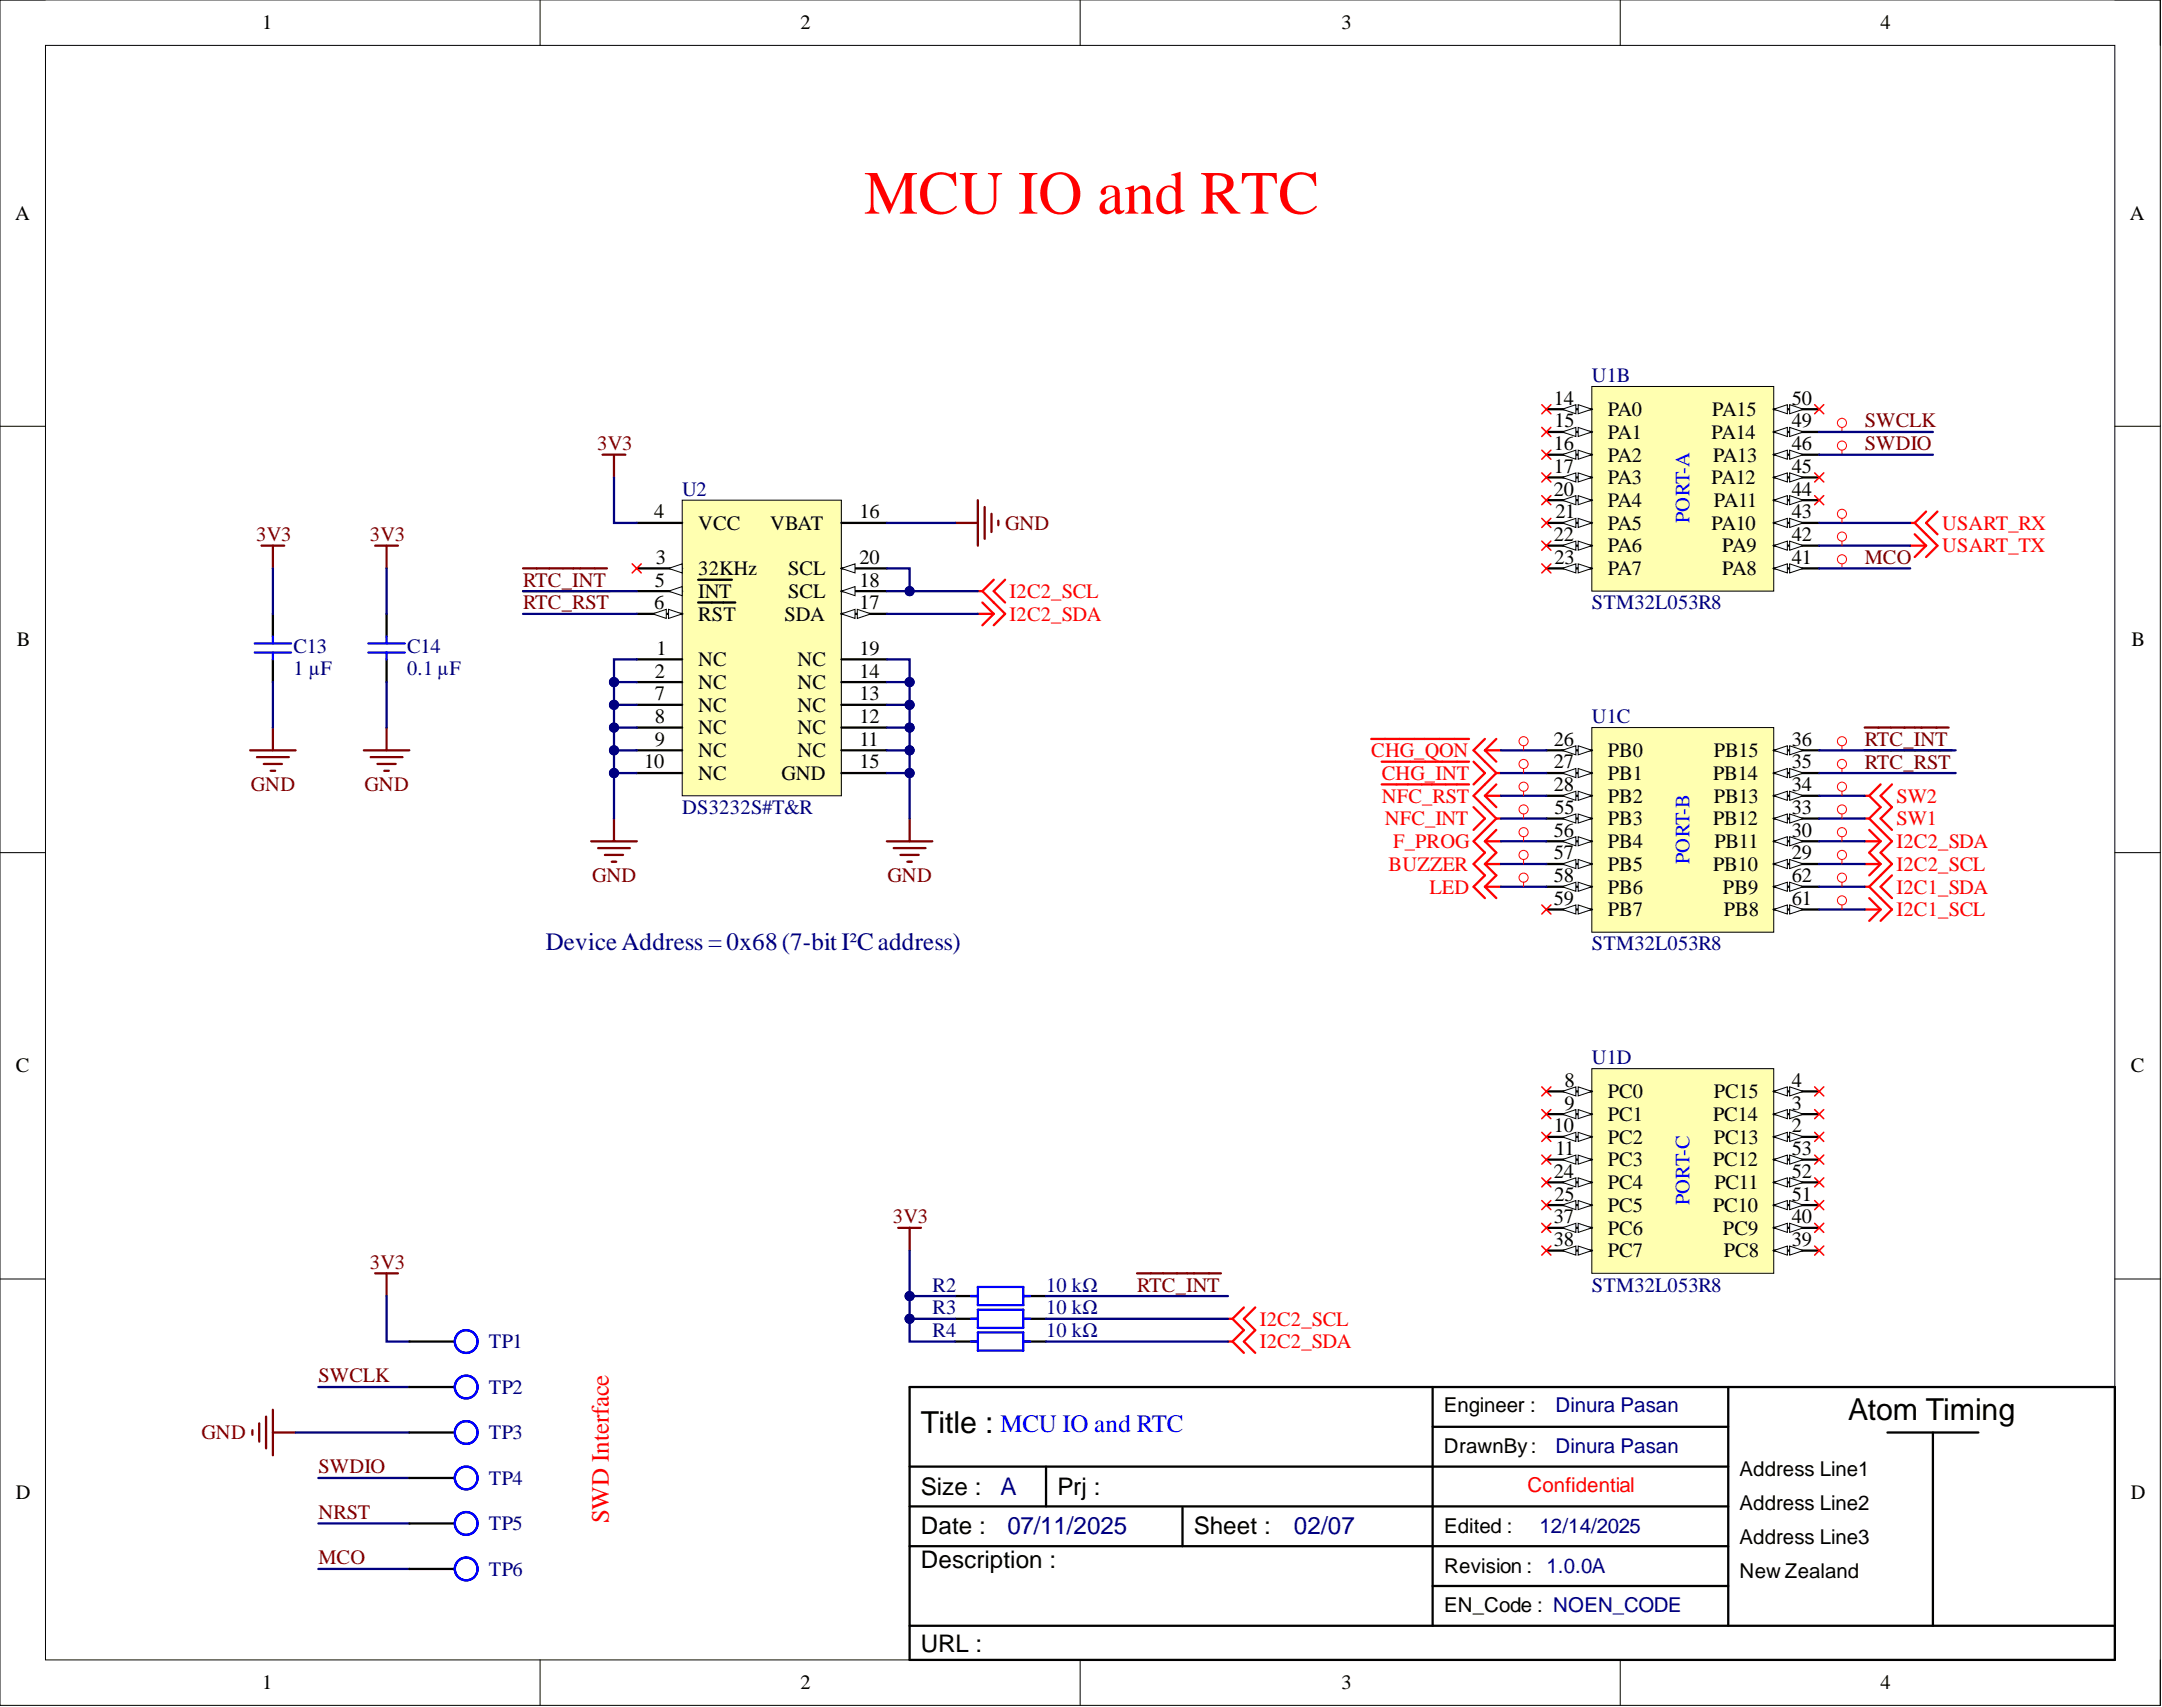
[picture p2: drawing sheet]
<svg xmlns="http://www.w3.org/2000/svg" width="241mm" height="190mm" viewBox="0 0 241 190" stroke-linecap="round" stroke-linejoin="round" font-family="sans-serif">
<defs><g id="words">
<text font-size="6.9" fill="#f00" x="96.4" y="23.8">MCU IO and RTC</text>
<g font-size="3.4">
<text x="102.8" y="159.9">Title :</text>
<text x="206.3" y="158.5">Atom Timing</text>
</g>
<text font-size="2.8" fill="#000080" x="60.9" y="106">DeviceAddress = 0x68(7-bit I²C address)</text>
<text font-size="2.8" fill="#00f" x="111.7" y="159.8">MCU IO and RTC</text>
<text font-size="2.8" fill="#f00" x="67.9" y="170" transform="rotate(-90 67.9 170)">SWD Interface</text>
<g font-size="2.7">
<text x="102.8" y="166.9">Size :</text>
<text x="118" y="166.9">Prj :</text>
<text x="102.8" y="171.2">Date :</text>
<text x="133.2" y="171.2">Sheet :</text>
<text x="102.8" y="175">Description :</text>
<text x="102.8" y="184.4">URL :</text>
</g>
<g font-size="2.7" fill="#000080">
<text x="111.7" y="166.9">A</text>
<text x="112.4" y="171.2">07/11/2025</text>
<text x="144.4" y="171.2">02/07</text>
</g>
<g font-size="2.3">
<text x="29.3" y="3.3">1</text>
<text x="89.3" y="3.3">2</text>
<text x="149.7" y="3.3">3</text>
<text x="209.9" y="3.3">4</text>
<text x="1.7" y="24.5">A</text>
<text x="237.7" y="24.5">A</text>
<text x="173.4" y="45.2">14</text>
<text x="173.5" y="47.7">15</text>
<text x="179.4" y="46.4">PA0</text>
<text x="191.1" y="46.4">PA15</text>
<text x="200" y="47.7">49</text>
<text x="200" y="45.2">50</text>
<text x="173.4" y="50.2">16</text>
<text x="173.4" y="52.8">17</text>
<text x="179.4" y="49">PA1</text>
<text x="179.4" y="51.5">PA2</text>
<text x="191" y="49">PA14</text>
<text x="191.2" y="51.5">PA13</text>
<text x="200" y="50.2">46</text>
<text x="200" y="52.8">45</text>
<text x="73" y="57.8">4</text>
<text x="77.9" y="59.1">VCC</text>
<text x="86" y="59.1">VBAT</text>
<text x="95.9" y="57.8">16</text>
<text x="173.4" y="55.3">20</text>
<text x="173.6" y="57.8">21</text>
<text x="179.4" y="54">PA3</text>
<text x="179.4" y="56.6">PA4</text>
<text x="179.4" y="59.1">PA5</text>
<text x="191" y="59.1">PA10</text>
<text x="191" y="54">PA12</text>
<text x="191.3" y="56.6">PA11</text>
<text x="200" y="55.3">44</text>
<text x="200" y="57.8">43</text>
<text x="73.1" y="65.5">5</text>
<text x="73.2" y="62.9">3</text>
<text x="77.9" y="64.2">32KHz</text>
<text x="88" y="64.2">SCL</text>
<text x="95.9" y="65.5">18</text>
<text x="95.9" y="62.9">20</text>
<text x="173.4" y="60.4">22</text>
<text x="173.5" y="62.9">23</text>
<text x="179.4" y="61.7">PA6</text>
<text x="179.4" y="64.2">PA7</text>
<text x="192.2" y="64.2">PA8</text>
<text x="192.2" y="61.7">PA9</text>
<text x="200" y="62.9">41</text>
<text x="200" y="60.4">42</text>
<text x="73" y="68">6</text>
<text x="77.9" y="66.7">INT</text>
<text x="77.9" y="69.3">RST</text>
<text x="87.6" y="69.3">SDA</text>
<text x="88" y="66.7">SCL</text>
<text x="95.9" y="68">17</text>
<text x="1.9" y="72.1">B</text>
<text x="73.1" y="75.6">2</text>
<text x="73.3" y="73.1">1</text>
<text x="77.9" y="74.3">NC</text>
<text x="77.9" y="76.9">NC</text>
<text x="89" y="76.9">NC</text>
<text x="89" y="74.3">NC</text>
<text x="95.9" y="75.6">14</text>
<text x="95.9" y="73.1">19</text>
<text x="237.9" y="72.1">B</text>
<text x="73.1" y="78.2">7</text>
<text x="73.1" y="80.7">8</text>
<text x="73.1" y="83.2">9</text>
<text x="77.9" y="79.4">NC</text>
<text x="77.9" y="82">NC</text>
<text x="89" y="82">NC</text>
<text x="89" y="79.4">NC</text>
<text x="95.9" y="83.2">11</text>
<text x="95.9" y="80.7">12</text>
<text x="95.9" y="78.2">13</text>
<text x="173.4" y="83.2">26</text>
<text x="200" y="83.2">36</text>
<text x="71.9" y="85.8">10</text>
<text x="77.9" y="84.5">NC</text>
<text x="77.9" y="87">NC</text>
<text x="87.2" y="87">GND</text>
<text x="89" y="84.5">NC</text>
<text x="95.9" y="85.8">15</text>
<text x="173.4" y="85.8">27</text>
<text x="173.4" y="88.3">28</text>
<text x="179.4" y="84.5">PB0</text>
<text x="179.4" y="87">PB1</text>
<text x="179.4" y="89.6">PB2</text>
<text x="191.2" y="87">PB14</text>
<text x="191.3" y="89.6">PB13</text>
<text x="191.3" y="84.5">PB15</text>
<text x="200" y="85.8">35</text>
<text x="200" y="88.3">34</text>
<text x="173.4" y="93.4">56</text>
<text x="173.4" y="95.9">57</text>
<text x="173.5" y="90.8">55</text>
<text x="179.4" y="92.1">PB3</text>
<text x="179.4" y="94.6">PB4</text>
<text x="191.2" y="92.1">PB12</text>
<text x="191.4" y="94.6">PB11</text>
<text x="200" y="95.9">29</text>
<text x="200" y="90.8">33</text>
<text x="200" y="93.4">30</text>
<text x="173.4" y="98.5">58</text>
<text x="173.4" y="101">59</text>
<text x="179.4" y="97.2">PB5</text>
<text x="179.4" y="99.7">PB6</text>
<text x="191.2" y="97.2">PB10</text>
<text x="192.3" y="99.7">PB9</text>
<text x="200" y="98.5">62</text>
<text x="200" y="101">61</text>
<text x="179.4" y="102.3">PB7</text>
<text x="192.4" y="102.3">PB8</text>
<text x="1.8" y="119.7">C</text>
<text x="237.8" y="119.7">C</text>
<text x="174.6" y="121.3">8</text>
<text x="174.6" y="123.8">9</text>
<text x="179.4" y="122.6">PC0</text>
<text x="179.4" y="125.1">PC1</text>
<text x="191.2" y="125.1">PC14</text>
<text x="191.3" y="122.6">PC15</text>
<text x="200" y="123.8">3</text>
<text x="200" y="121.3">4</text>
<text x="173.4" y="126.4">10</text>
<text x="173.4" y="131.4">24</text>
<text x="173.6" y="128.9">11</text>
<text x="179.4" y="127.6">PC2</text>
<text x="179.4" y="130.2">PC3</text>
<text x="191.2" y="130.2">PC12</text>
<text x="191.3" y="127.6">PC13</text>
<text x="200" y="128.9">53</text>
<text x="200" y="126.4">2</text>
<text x="200" y="131.4">52</text>
<text x="173.4" y="136.5">37</text>
<text x="173.5" y="134">25</text>
<text x="179.4" y="132.7">PC4</text>
<text x="179.4" y="135.3">PC5</text>
<text x="179.4" y="137.8">PC6</text>
<text x="191.2" y="135.3">PC10</text>
<text x="191.4" y="132.7">PC11</text>
<text x="192.3" y="137.8">PC9</text>
<text x="200" y="134">51</text>
<text x="200" y="136.5">40</text>
<text x="173.4" y="139.1">38</text>
<text x="179.4" y="140.3">PC7</text>
<text x="192.4" y="140.3">PC8</text>
<text x="200" y="139.1">39</text>
<text x="161.2" y="157.6">Engineer :</text>
<text x="1.8" y="167.3">D</text>
<text x="161.2" y="162.2">DrawnBy :</text>
<text x="194.2" y="164.7">Address Line1</text>
<text x="237.8" y="167.3">D</text>
<text x="161.2" y="171">Edited :</text>
<text x="194.2" y="168.5">Address Line2</text>
<text x="194.2" y="172.3">Address Line3</text>
<text x="161.2" y="175.6">Revision : 1.0.0A</text>
<text x="161.2" y="179.9">EN_Code : NOEN_CODE</text>
<text x="194.2" y="176.1">New Zealand</text>
<text x="29.3" y="188.5">1</text>
<text x="89.3" y="188.5">2</text>
<text x="149.7" y="188.5">3</text>
<text x="209.9" y="188.5">4</text>
</g>
<g font-size="2.3" fill="#000080">
<text x="177.7" y="42.6">U1B</text>
<text x="76.1" y="55.3">U2</text>
<text x="177.7" y="68">STM32L053R8</text>
<text x="32.7" y="72.8">C13</text>
<text x="32.7" y="75.4">1 µF</text>
<text x="45.4" y="72.8">C14</text>
<text x="45.4" y="75.4">0.1 µF</text>
<text x="177.7" y="80.7">U1C</text>
<text x="76.1" y="90.8">DS3232S#T&amp;R</text>
<text x="177.7" y="106.1">STM32L053R8</text>
<text x="177.7" y="118.8">U1D</text>
<text x="104.1" y="146.7">R3</text>
<text x="104.1" y="149.2">R4</text>
<text x="104.1" y="144.1">R2</text>
<text x="116.7" y="146.7">10 kΩ</text>
<text x="116.7" y="149.2">10 kΩ</text>
<text x="116.7" y="144.1">10 kΩ</text>
<text x="177.7" y="144.1">STM32L053R8</text>
<text x="54.6" y="150.5">TP1</text>
<text x="54.6" y="155.6">TP2</text>
<text x="54.6" y="160.6">TP3</text>
<text x="173.6" y="157.6">Dinura Pasan</text>
<text x="54.6" y="165.7">TP4</text>
<text x="173.6" y="162.2">Dinura Pasan</text>
<text x="54.6" y="170.8">TP5</text>
<text x="171.8" y="171">12/14/2025</text>
<text x="54.6" y="175.9">TP6</text>
</g>
<g font-size="2.3" fill="#800000">
<text x="208.1" y="47.7">SWCLK</text>
<text x="66.7" y="50.2">3V3</text>
<text x="208.1" y="50.2">SWDIO</text>
<text x="112.2" y="59.1">GND</text>
<text x="28.6" y="60.4">3V3</text>
<text x="41.3" y="60.4">3V3</text>
<text x="58.4" y="65.5">RTC_INT</text>
<text x="208.1" y="62.9">MCO</text>
<text x="58.4" y="68">RTC_RST</text>
<text x="208.1" y="83.2">RTC_INT</text>
<text x="28" y="88.3">GND</text>
<text x="40.7" y="88.3">GND</text>
<text x="208.1" y="85.8">RTC_RST</text>
<text x="66.1" y="98.5">GND</text>
<text x="99.1" y="98.5">GND</text>
<text x="99.7" y="136.5">3V3</text>
<text x="41.3" y="141.6">3V3</text>
<text x="126.9" y="144.1">RTC_INT</text>
<text x="35.5" y="154.3">SWCLK</text>
<text x="22.5" y="160.6">GND</text>
<text x="35.5" y="164.4">SWDIO</text>
<text x="35.5" y="169.5">NRST</text>
<text x="35.5" y="174.6">MCO</text>
</g>
<g font-size="2.3" fill="#00f">
<text x="188.6" y="58.4" transform="rotate(-90 188.6 58.4)">PORT-A</text>
<text x="188.6" y="96.4" transform="rotate(-90 188.6 96.4)">PORT-B</text>
<text x="188.6" y="134.5" transform="rotate(-90 188.6 134.5)">PORT-C</text>
</g>
<g font-size="2.3" fill="#f00">
<text x="216.7" y="59.1">USART_RX</text>
<text x="216.7" y="61.7">USART_TX</text>
<text x="112.7" y="69.3">I2C2_SDA</text>
<text x="112.7" y="66.7">I2C2_SCL</text>
<text x="153" y="84.5">CHG_QON</text>
<text x="154.2" y="89.6">NFC_RST</text>
<text x="154.2" y="87">CHG_INT</text>
<text x="211.7" y="89.6">SW2</text>
<text x="154.6" y="92.1">NFC_INT</text>
<text x="155.5" y="94.6">F_PROG</text>
<text x="211.7" y="94.6">I2C2_SDA</text>
<text x="211.7" y="92.1">SW1</text>
<text x="155" y="97.2">BUZZER</text>
<text x="159.6" y="99.7">LED</text>
<text x="211.7" y="97.2">I2C2_SCL</text>
<text x="211.7" y="99.7">I2C1_SDA</text>
<text x="211.7" y="102.3">I2C1_SCL</text>
<text x="140.6" y="147.9">I2C2_SCL</text>
<text x="140.6" y="150.5">I2C2_SDA</text>
<text x="170.5" y="166.5">Confidential</text>
</g>
</g></defs>
<g fill="none" stroke="#000" stroke-width=".11">
<path d="M0 0h241.1v190.3h-241.1zM0 0h5.1M60.3 0v5.1M120.6 0v5.1M180.8 0v5.1M236 0h5.1v5.1M5.1 5.1h230.9v180.1h-230.9zM0 47.6h5.1M236 47.6h5.1M0 95.2h5.1M236 95.2h5.1M0 142.7h5.1"/>
<path d="M236 142.7h5.1M60.3 185.2v5.1M120.6 185.2v5.1M180.8 185.2v5.1M241.1 185.2v5.1"/>
</g>
<path d="M101.5 154.8h134.5v30.4h-134.5z" fill-rule="evenodd" fill="#fff"/>
<path d="M101.5 154.8h134.5v30.4h-134.5z" fill="none" stroke="#000" stroke-width=".11"/>
<g fill="none" stroke="#000" stroke-width=".25">
<path d="M101.5 154.8h134.5v30.4h-134.5zM159.9 159.2h33M159.9 154.8v26.6M192.9 154.8v26.6M210.7 159.9h10.1M215.7 159.9v21.5M101.5 163.7h91.4M101.5 168.1h91.4M101.5 172.6h91.4M116.7 163.7v4.4M132 168.2v4.4M159.9 177h33"/>
<path d="M101.5 181.4h134.5"/>
</g>
<path d="M177.7 43.1h20.3v22.9h-20.3z" fill-rule="evenodd" fill="#ffffb0"/>
<path d="M177.7 43.1h20.3v22.9h-20.3z" fill="none" stroke="#000" stroke-width=".11"/>
<path d="M172.6 45.7h5.1" fill="none" stroke="#000" stroke-width=".25"/>
<path d="M176.1 45.2l1.6 .5-1.6 .5z" fill="#f8fcff"/>
<path d="M176.1 45.2l1.6 .5-1.6 .5z" fill="none" stroke="#000" stroke-width=".11"/>
<path d="M174.4 45.7l1.5-.5v1z" fill="#f8fcff"/>
<path d="M174.4 45.7l1.5-.5v1z" fill="none" stroke="#000" stroke-width=".11"/>
<path d="M172.6 48.2h5.1" fill="none" stroke="#000" stroke-width=".25"/>
<path d="M176.1 47.7l1.6 .5-1.6 .5z" fill="#f8fcff"/>
<path d="M176.1 47.7l1.6 .5-1.6 .5z" fill="none" stroke="#000" stroke-width=".11"/>
<path d="M174.4 48.2l1.5-.5v1z" fill="#f8fcff"/>
<path d="M174.4 48.2l1.5-.5v1z" fill="none" stroke="#000" stroke-width=".11"/>
<path d="M172.6 50.7h5.1" fill="none" stroke="#000" stroke-width=".25"/>
<path d="M176.1 50.2l1.6 .5-1.6 .6z" fill="#f8fcff"/>
<path d="M176.1 50.2l1.6 .5-1.6 .6z" fill="none" stroke="#000" stroke-width=".11"/>
<path d="M174.4 50.7l1.5-.5v1.1z" fill="#f8fcff"/>
<path d="M174.4 50.7l1.5-.5v1.1z" fill="none" stroke="#000" stroke-width=".11"/>
<path d="M172.6 53.3h5.1" fill="none" stroke="#000" stroke-width=".25"/>
<path d="M176.1 52.8l1.6 .5-1.6 .5z" fill="#f8fcff"/>
<path d="M176.1 52.8l1.6 .5-1.6 .5z" fill="none" stroke="#000" stroke-width=".11"/>
<path d="M174.4 53.3l1.5-.5v1z" fill="#f8fcff"/>
<path d="M174.4 53.3l1.5-.5v1z" fill="none" stroke="#000" stroke-width=".11"/>
<path d="M172.6 55.8h5.1" fill="none" stroke="#000" stroke-width=".25"/>
<path d="M176.1 55.3l1.6 .5-1.6 .5z" fill="#f8fcff"/>
<path d="M176.1 55.3l1.6 .5-1.6 .5z" fill="none" stroke="#000" stroke-width=".11"/>
<path d="M174.4 55.8l1.5-.5v1z" fill="#f8fcff"/>
<path d="M174.4 55.8l1.5-.5v1z" fill="none" stroke="#000" stroke-width=".11"/>
<path d="M172.6 58.4h5.1" fill="none" stroke="#000" stroke-width=".25"/>
<path d="M176.1 57.9l1.6 .5-1.6 .5z" fill="#f8fcff"/>
<path d="M176.1 57.9l1.6 .5-1.6 .5z" fill="none" stroke="#000" stroke-width=".11"/>
<path d="M174.4 58.4l1.5-.5v1z" fill="#f8fcff"/>
<path d="M174.4 58.4l1.5-.5v1z" fill="none" stroke="#000" stroke-width=".11"/>
<path d="M172.6 60.9h5.1" fill="none" stroke="#000" stroke-width=".25"/>
<path d="M176.1 60.4l1.6 .5-1.6 .5z" fill="#f8fcff"/>
<path d="M176.1 60.4l1.6 .5-1.6 .5z" fill="none" stroke="#000" stroke-width=".11"/>
<path d="M174.4 60.9l1.5-.5v1z" fill="#f8fcff"/>
<path d="M174.4 60.9l1.5-.5v1z" fill="none" stroke="#000" stroke-width=".11"/>
<path d="M172.6 63.4h5.1" fill="none" stroke="#000" stroke-width=".25"/>
<path d="M176.1 62.9l1.6 .5-1.6 .5z" fill="#f8fcff"/>
<path d="M176.1 62.9l1.6 .5-1.6 .5z" fill="none" stroke="#000" stroke-width=".11"/>
<path d="M174.4 63.4l1.5-.5v1z" fill="#f8fcff"/>
<path d="M174.4 63.4l1.5-.5v1z" fill="none" stroke="#000" stroke-width=".11"/>
<path d="M198 63.4h5" fill="none" stroke="#000" stroke-width=".25"/>
<path d="M198 63.4l1.5-.5v1z" fill="#f8fcff"/>
<path d="M198 63.4l1.5-.5v1z" fill="none" stroke="#000" stroke-width=".11"/>
<path d="M199.7 62.9l1.6 .5-1.6 .5z" fill="#f8fcff"/>
<path d="M199.7 62.9l1.6 .5-1.6 .5z" fill="none" stroke="#000" stroke-width=".11"/>
<path d="M198 60.9h5" fill="none" stroke="#000" stroke-width=".25"/>
<path d="M198 60.9l1.5-.5v1z" fill="#f8fcff"/>
<path d="M198 60.9l1.5-.5v1z" fill="none" stroke="#000" stroke-width=".11"/>
<path d="M199.7 60.4l1.6 .5-1.6 .5z" fill="#f8fcff"/>
<path d="M199.7 60.4l1.6 .5-1.6 .5z" fill="none" stroke="#000" stroke-width=".11"/>
<path d="M198 58.4h5" fill="none" stroke="#000" stroke-width=".25"/>
<path d="M198 58.4l1.5-.5v1z" fill="#f8fcff"/>
<path d="M198 58.4l1.5-.5v1z" fill="none" stroke="#000" stroke-width=".11"/>
<path d="M199.7 57.9l1.6 .5-1.6 .5z" fill="#f8fcff"/>
<path d="M199.7 57.9l1.6 .5-1.6 .5z" fill="none" stroke="#000" stroke-width=".11"/>
<path d="M198 55.8h5" fill="none" stroke="#000" stroke-width=".25"/>
<path d="M198 55.8l1.5-.5v1z" fill="#f8fcff"/>
<path d="M198 55.8l1.5-.5v1z" fill="none" stroke="#000" stroke-width=".11"/>
<path d="M199.7 55.3l1.6 .5-1.6 .5z" fill="#f8fcff"/>
<path d="M199.7 55.3l1.6 .5-1.6 .5z" fill="none" stroke="#000" stroke-width=".11"/>
<path d="M198 53.3h5" fill="none" stroke="#000" stroke-width=".25"/>
<path d="M198 53.3l1.5-.5v1z" fill="#f8fcff"/>
<path d="M198 53.3l1.5-.5v1z" fill="none" stroke="#000" stroke-width=".11"/>
<path d="M199.7 52.8l1.6 .5-1.6 .5z" fill="#f8fcff"/>
<path d="M199.7 52.8l1.6 .5-1.6 .5z" fill="none" stroke="#000" stroke-width=".11"/>
<path d="M198 50.7h5" fill="none" stroke="#000" stroke-width=".25"/>
<path d="M198 50.7l1.5-.5v1.1z" fill="#f8fcff"/>
<path d="M198 50.7l1.5-.5v1.1z" fill="none" stroke="#000" stroke-width=".11"/>
<path d="M199.7 50.2l1.6 .5-1.6 .6z" fill="#f8fcff"/>
<path d="M199.7 50.2l1.6 .5-1.6 .6z" fill="none" stroke="#000" stroke-width=".11"/>
<path d="M198 48.2h5" fill="none" stroke="#000" stroke-width=".25"/>
<path d="M198 48.2l1.5-.5v1z" fill="#f8fcff"/>
<path d="M198 48.2l1.5-.5v1z" fill="none" stroke="#000" stroke-width=".11"/>
<path d="M199.7 47.7l1.6 .5-1.6 .5z" fill="#f8fcff"/>
<path d="M199.7 47.7l1.6 .5-1.6 .5z" fill="none" stroke="#000" stroke-width=".11"/>
<path d="M198 45.7h5" fill="none" stroke="#000" stroke-width=".25"/>
<path d="M198 45.7l1.5-.5v1z" fill="#f8fcff"/>
<path d="M198 45.7l1.5-.5v1z" fill="none" stroke="#000" stroke-width=".11"/>
<path d="M199.7 45.2l1.6 .5-1.6 .5z" fill="#f8fcff"/>
<path d="M199.7 45.2l1.6 .5-1.6 .5z" fill="none" stroke="#000" stroke-width=".11"/>
<g fill="none" stroke="#f00" stroke-width=".25">
<path d="M213.2 58.4h.5M213.7 58.4l2.5 2.5-1.2 1.3M213.7 59.6l1.3 1.3M215 57.1l-1.3 1.3M216.2 57.1l-1.2 1.3 1.2 1.2M213.2 60.9h1.8M215 60.9l-1.3 1.3M153 82.5h11M154.2 87.5h9.8M154.2 85h9.8M164.5 90.1l1.2 1.2-1.2 1.3M164.5 85l1.2 1.3-1.2 1.2"/>
<path d="M165.7 82.5l-1.2 1.2 2.5 2.6M165.7 88.8h1.8M165.7 83.7h1.8M165.7 93.9h1.8M165.7 99h1.8M165.7 96.4h1.8M165.7 88.8l1.3 1.3M165.7 83.7l1.3 1.3M165.7 93.9l1.3 1.3-1.3 1.2M165.7 99l1.3 1.2M165.7 96.4l1.3 1.3-1.3 1.3M167 87.5l-1.3 1.3"/>
<path d="M167 82.5l-1.3 1.2M167 92.6l-1.3 1.3M167 91.3l-2.5 2.6 1.2 1.3-1.2 1.2 1.2 1.3-1.2 1.3 1.2 1.2M167 86.3l-2.5 2.5 2.5 2.5M167 91.3h.5M167 86.3h.5"/>
</g>
<g fill="none" stroke="#f00" stroke-width=".17">
<path d="M172.1 45.2l1 1M172.1 47.7l1 1M172.1 50.2l1 1.1M172.1 52.8l1 1M172.1 55.3l1 1M172.1 57.9l1 1M173.1 45.2l-1 1M173.1 47.7l-1 1M173.1 50.2l-1 1.1M173.1 52.8l-1 1M173.1 55.3l-1 1M173.1 57.9l-1 1"/>
<path d="M202.5 45.2l1 1M203.5 45.2l-1 1M172.1 60.4l1 1M172.1 62.9l1 1M173.1 60.4l-1 1M173.1 62.9l-1 1"/>
</g>
<path d="M177.7 81.2h20.3v22.8h-20.3z" fill-rule="evenodd" fill="#ffffb0"/>
<path d="M177.7 81.2h20.3v22.8h-20.3z" fill="none" stroke="#000" stroke-width=".11"/>
<path d="M172.6 83.7h5.1" fill="none" stroke="#000" stroke-width=".25"/>
<path d="M176.1 83.2l1.6 .5-1.6 .5z" fill="#f8fcff"/>
<path d="M176.1 83.2l1.6 .5-1.6 .5z" fill="none" stroke="#000" stroke-width=".11"/>
<path d="M174.4 83.7l1.5-.5v1z" fill="#f8fcff"/>
<path d="M174.4 83.7l1.5-.5v1z" fill="none" stroke="#000" stroke-width=".11"/>
<path d="M172.6 86.3h5.1" fill="none" stroke="#000" stroke-width=".25"/>
<path d="M176.1 85.8l1.6 .5-1.6 .5z" fill="#f8fcff"/>
<path d="M176.1 85.8l1.6 .5-1.6 .5z" fill="none" stroke="#000" stroke-width=".11"/>
<path d="M174.4 86.3l1.5-.5v1z" fill="#f8fcff"/>
<path d="M174.4 86.3l1.5-.5v1z" fill="none" stroke="#000" stroke-width=".11"/>
<path d="M172.6 88.8h5.1" fill="none" stroke="#000" stroke-width=".25"/>
<path d="M176.1 88.3l1.6 .5-1.6 .5z" fill="#f8fcff"/>
<path d="M176.1 88.3l1.6 .5-1.6 .5z" fill="none" stroke="#000" stroke-width=".11"/>
<path d="M174.4 88.8l1.5-.5v1z" fill="#f8fcff"/>
<path d="M174.4 88.8l1.5-.5v1z" fill="none" stroke="#000" stroke-width=".11"/>
<path d="M198 96.4h5" fill="none" stroke="#000" stroke-width=".25"/>
<path d="M198 96.4l1.5-.5v1z" fill="#f8fcff"/>
<path d="M198 96.4l1.5-.5v1z" fill="none" stroke="#000" stroke-width=".11"/>
<path d="M199.7 95.9l1.6 .5-1.6 .5z" fill="#f8fcff"/>
<path d="M199.7 95.9l1.6 .5-1.6 .5z" fill="none" stroke="#000" stroke-width=".11"/>
<path d="M198 93.9h5" fill="none" stroke="#000" stroke-width=".25"/>
<path d="M198 93.9l1.5-.5v1z" fill="#f8fcff"/>
<path d="M198 93.9l1.5-.5v1z" fill="none" stroke="#000" stroke-width=".11"/>
<path d="M199.7 93.4l1.6 .5-1.6 .5z" fill="#f8fcff"/>
<path d="M199.7 93.4l1.6 .5-1.6 .5z" fill="none" stroke="#000" stroke-width=".11"/>
<path d="M198 91.3h5" fill="none" stroke="#000" stroke-width=".25"/>
<path d="M198 91.3l1.5-.5v1.1z" fill="#f8fcff"/>
<path d="M198 91.3l1.5-.5v1.1z" fill="none" stroke="#000" stroke-width=".11"/>
<path d="M199.7 90.8l1.6 .5-1.6 .6z" fill="#f8fcff"/>
<path d="M199.7 90.8l1.6 .5-1.6 .6z" fill="none" stroke="#000" stroke-width=".11"/>
<path d="M198 88.8h5" fill="none" stroke="#000" stroke-width=".25"/>
<path d="M198 88.8l1.5-.5v1z" fill="#f8fcff"/>
<path d="M198 88.8l1.5-.5v1z" fill="none" stroke="#000" stroke-width=".11"/>
<path d="M199.7 88.3l1.6 .5-1.6 .5z" fill="#f8fcff"/>
<path d="M199.7 88.3l1.6 .5-1.6 .5z" fill="none" stroke="#000" stroke-width=".11"/>
<path d="M198 86.3h5" fill="none" stroke="#000" stroke-width=".25"/>
<path d="M198 86.3l1.5-.5v1z" fill="#f8fcff"/>
<path d="M198 86.3l1.5-.5v1z" fill="none" stroke="#000" stroke-width=".11"/>
<path d="M199.7 85.8l1.6 .5-1.6 .5z" fill="#f8fcff"/>
<path d="M199.7 85.8l1.6 .5-1.6 .5z" fill="none" stroke="#000" stroke-width=".11"/>
<path d="M198 83.7h5" fill="none" stroke="#000" stroke-width=".25"/>
<path d="M198 83.7l1.5-.5v1z" fill="#f8fcff"/>
<path d="M198 83.7l1.5-.5v1z" fill="none" stroke="#000" stroke-width=".11"/>
<path d="M199.7 83.2l1.6 .5-1.6 .5z" fill="#f8fcff"/>
<path d="M199.7 83.2l1.6 .5-1.6 .5z" fill="none" stroke="#000" stroke-width=".11"/>
<path d="M172.6 91.3h5.1" fill="none" stroke="#000" stroke-width=".25"/>
<path d="M176.1 90.8l1.6 .5-1.6 .6z" fill="#f8fcff"/>
<path d="M176.1 90.8l1.6 .5-1.6 .6z" fill="none" stroke="#000" stroke-width=".11"/>
<path d="M174.4 91.3l1.5-.5v1.1z" fill="#f8fcff"/>
<path d="M174.4 91.3l1.5-.5v1.1z" fill="none" stroke="#000" stroke-width=".11"/>
<path d="M172.6 93.9h5.1" fill="none" stroke="#000" stroke-width=".25"/>
<path d="M176.1 93.4l1.6 .5-1.6 .5z" fill="#f8fcff"/>
<path d="M176.1 93.4l1.6 .5-1.6 .5z" fill="none" stroke="#000" stroke-width=".11"/>
<path d="M174.4 93.9l1.5-.5v1z" fill="#f8fcff"/>
<path d="M174.4 93.9l1.5-.5v1z" fill="none" stroke="#000" stroke-width=".11"/>
<path d="M172.6 96.4h5.1" fill="none" stroke="#000" stroke-width=".25"/>
<path d="M176.1 95.9l1.6 .5-1.6 .5z" fill="#f8fcff"/>
<path d="M176.1 95.9l1.6 .5-1.6 .5z" fill="none" stroke="#000" stroke-width=".11"/>
<path d="M174.4 96.4l1.5-.5v1z" fill="#f8fcff"/>
<path d="M174.4 96.4l1.5-.5v1z" fill="none" stroke="#000" stroke-width=".11"/>
<path d="M172.6 99h5.1" fill="none" stroke="#000" stroke-width=".25"/>
<path d="M176.1 98.5l1.6 .5-1.6 .5z" fill="#f8fcff"/>
<path d="M176.1 98.5l1.6 .5-1.6 .5z" fill="none" stroke="#000" stroke-width=".11"/>
<path d="M174.4 99l1.5-.5v1z" fill="#f8fcff"/>
<path d="M174.4 99l1.5-.5v1z" fill="none" stroke="#000" stroke-width=".11"/>
<path d="M172.6 101.5h5.1" fill="none" stroke="#000" stroke-width=".25"/>
<path d="M176.1 101l1.6 .5-1.6 .5z" fill="#f8fcff"/>
<path d="M176.1 101l1.6 .5-1.6 .5z" fill="none" stroke="#000" stroke-width=".11"/>
<path d="M174.4 101.5l1.5-.5v1z" fill="#f8fcff"/>
<path d="M174.4 101.5l1.5-.5v1z" fill="none" stroke="#000" stroke-width=".11"/>
<path d="M198 101.5h5" fill="none" stroke="#000" stroke-width=".25"/>
<path d="M198 101.5l1.5-.5v1z" fill="#f8fcff"/>
<path d="M198 101.5l1.5-.5v1z" fill="none" stroke="#000" stroke-width=".11"/>
<path d="M199.7 101l1.6 .5-1.6 .5z" fill="#f8fcff"/>
<path d="M199.7 101l1.6 .5-1.6 .5z" fill="none" stroke="#000" stroke-width=".11"/>
<path d="M198 99h5" fill="none" stroke="#000" stroke-width=".25"/>
<path d="M198 99l1.5-.5v1z" fill="#f8fcff"/>
<path d="M198 99l1.5-.5v1z" fill="none" stroke="#000" stroke-width=".11"/>
<path d="M199.7 98.5l1.6 .5-1.6 .5z" fill="#f8fcff"/>
<path d="M199.7 98.5l1.6 .5-1.6 .5z" fill="none" stroke="#000" stroke-width=".11"/>
<path d="M177.7 119.3h20.3v22.8h-20.3z" fill-rule="evenodd" fill="#ffffb0"/>
<path d="M177.7 119.3h20.3v22.8h-20.3z" fill="none" stroke="#000" stroke-width=".11"/>
<path d="M198 126.9h5" fill="none" stroke="#000" stroke-width=".25"/>
<path d="M198 126.9l1.5-.5v1z" fill="#f8fcff"/>
<path d="M198 126.9l1.5-.5v1z" fill="none" stroke="#000" stroke-width=".11"/>
<path d="M199.7 126.4l1.6 .5-1.6 .5z" fill="#f8fcff"/>
<path d="M199.7 126.4l1.6 .5-1.6 .5z" fill="none" stroke="#000" stroke-width=".11"/>
<path d="M198 124.3h5" fill="none" stroke="#000" stroke-width=".25"/>
<path d="M198 124.3l1.5-.5v1z" fill="#f8fcff"/>
<path d="M198 124.3l1.5-.5v1z" fill="none" stroke="#000" stroke-width=".11"/>
<path d="M199.7 123.8l1.6 .5-1.6 .5z" fill="#f8fcff"/>
<path d="M199.7 123.8l1.6 .5-1.6 .5z" fill="none" stroke="#000" stroke-width=".11"/>
<path d="M198 121.8h5" fill="none" stroke="#000" stroke-width=".25"/>
<path d="M198 121.8l1.5-.5v1z" fill="#f8fcff"/>
<path d="M198 121.8l1.5-.5v1z" fill="none" stroke="#000" stroke-width=".11"/>
<path d="M199.7 121.3l1.6 .5-1.6 .5z" fill="#f8fcff"/>
<path d="M199.7 121.3l1.6 .5-1.6 .5z" fill="none" stroke="#000" stroke-width=".11"/>
<path d="M172.6 121.8h5.1" fill="none" stroke="#000" stroke-width=".25"/>
<path d="M176.1 121.3l1.6 .5-1.6 .5z" fill="#f8fcff"/>
<path d="M176.1 121.3l1.6 .5-1.6 .5z" fill="none" stroke="#000" stroke-width=".11"/>
<path d="M174.4 121.8l1.5-.5v1z" fill="#f8fcff"/>
<path d="M174.4 121.8l1.5-.5v1z" fill="none" stroke="#000" stroke-width=".11"/>
<path d="M172.6 124.3h5.1" fill="none" stroke="#000" stroke-width=".25"/>
<path d="M176.1 123.8l1.6 .5-1.6 .5z" fill="#f8fcff"/>
<path d="M176.1 123.8l1.6 .5-1.6 .5z" fill="none" stroke="#000" stroke-width=".11"/>
<path d="M174.4 124.3l1.5-.5v1z" fill="#f8fcff"/>
<path d="M174.4 124.3l1.5-.5v1z" fill="none" stroke="#000" stroke-width=".11"/>
<path d="M172.6 126.9h5.1" fill="none" stroke="#000" stroke-width=".25"/>
<path d="M176.1 126.4l1.6 .5-1.6 .5z" fill="#f8fcff"/>
<path d="M176.1 126.4l1.6 .5-1.6 .5z" fill="none" stroke="#000" stroke-width=".11"/>
<path d="M174.4 126.9l1.5-.5v1z" fill="#f8fcff"/>
<path d="M174.4 126.9l1.5-.5v1z" fill="none" stroke="#000" stroke-width=".11"/>
<path d="M172.6 129.4h5.1" fill="none" stroke="#000" stroke-width=".25"/>
<path d="M176.1 128.9l1.6 .5-1.6 .5z" fill="#f8fcff"/>
<path d="M176.1 128.9l1.6 .5-1.6 .5z" fill="none" stroke="#000" stroke-width=".11"/>
<path d="M174.4 129.4l1.5-.5v1z" fill="#f8fcff"/>
<path d="M174.4 129.4l1.5-.5v1z" fill="none" stroke="#000" stroke-width=".11"/>
<path d="M172.6 132h5.1" fill="none" stroke="#000" stroke-width=".25"/>
<path d="M176.1 131.4l1.6 .6-1.6 .5z" fill="#f8fcff"/>
<path d="M176.1 131.4l1.6 .6-1.6 .5z" fill="none" stroke="#000" stroke-width=".11"/>
<path d="M174.4 132l1.5-.6v1.1z" fill="#f8fcff"/>
<path d="M174.4 132l1.5-.6v1.1z" fill="none" stroke="#000" stroke-width=".11"/>
<path d="M172.6 134.5h5.1" fill="none" stroke="#000" stroke-width=".25"/>
<path d="M176.1 134l1.6 .5-1.6 .5z" fill="#f8fcff"/>
<path d="M176.1 134l1.6 .5-1.6 .5z" fill="none" stroke="#000" stroke-width=".11"/>
<path d="M174.4 134.5l1.5-.5v1z" fill="#f8fcff"/>
<path d="M174.4 134.5l1.5-.5v1z" fill="none" stroke="#000" stroke-width=".11"/>
<path d="M172.6 137h5.1" fill="none" stroke="#000" stroke-width=".25"/>
<path d="M176.1 136.5l1.6 .5-1.6 .5z" fill="#f8fcff"/>
<path d="M176.1 136.5l1.6 .5-1.6 .5z" fill="none" stroke="#000" stroke-width=".11"/>
<path d="M174.4 137l1.5-.5v1z" fill="#f8fcff"/>
<path d="M174.4 137l1.5-.5v1z" fill="none" stroke="#000" stroke-width=".11"/>
<path d="M172.6 139.6h5.1" fill="none" stroke="#000" stroke-width=".25"/>
<path d="M176.1 139.1l1.6 .5-1.6 .5z" fill="#f8fcff"/>
<path d="M176.1 139.1l1.6 .5-1.6 .5z" fill="none" stroke="#000" stroke-width=".11"/>
<path d="M174.4 139.6l1.5-.5v1z" fill="#f8fcff"/>
<path d="M174.4 139.6l1.5-.5v1z" fill="none" stroke="#000" stroke-width=".11"/>
<path d="M198 139.6h5" fill="none" stroke="#000" stroke-width=".25"/>
<path d="M198 139.6l1.5-.5v1z" fill="#f8fcff"/>
<path d="M198 139.6l1.5-.5v1z" fill="none" stroke="#000" stroke-width=".11"/>
<path d="M199.7 139.1l1.6 .5-1.6 .5z" fill="#f8fcff"/>
<path d="M199.7 139.1l1.6 .5-1.6 .5z" fill="none" stroke="#000" stroke-width=".11"/>
<path d="M198 137h5" fill="none" stroke="#000" stroke-width=".25"/>
<path d="M198 137l1.5-.5v1z" fill="#f8fcff"/>
<path d="M198 137l1.5-.5v1z" fill="none" stroke="#000" stroke-width=".11"/>
<path d="M199.7 136.5l1.6 .5-1.6 .5z" fill="#f8fcff"/>
<path d="M199.7 136.5l1.6 .5-1.6 .5z" fill="none" stroke="#000" stroke-width=".11"/>
<path d="M198 134.5h5" fill="none" stroke="#000" stroke-width=".25"/>
<path d="M198 134.5l1.5-.5v1z" fill="#f8fcff"/>
<path d="M198 134.5l1.5-.5v1z" fill="none" stroke="#000" stroke-width=".11"/>
<path d="M199.7 134l1.6 .5-1.6 .5z" fill="#f8fcff"/>
<path d="M199.7 134l1.6 .5-1.6 .5z" fill="none" stroke="#000" stroke-width=".11"/>
<path d="M198 132h5" fill="none" stroke="#000" stroke-width=".25"/>
<path d="M198 132l1.5-.6v1.1z" fill="#f8fcff"/>
<path d="M198 132l1.5-.6v1.1z" fill="none" stroke="#000" stroke-width=".11"/>
<path d="M199.7 131.4l1.6 .6-1.6 .5z" fill="#f8fcff"/>
<path d="M199.7 131.4l1.6 .6-1.6 .5z" fill="none" stroke="#000" stroke-width=".11"/>
<path d="M198 129.4h5" fill="none" stroke="#000" stroke-width=".25"/>
<path d="M198 129.4l1.5-.5v1z" fill="#f8fcff"/>
<path d="M198 129.4l1.5-.5v1z" fill="none" stroke="#000" stroke-width=".11"/>
<path d="M199.7 128.9l1.6 .5-1.6 .5z" fill="#f8fcff"/>
<path d="M199.7 128.9l1.6 .5-1.6 .5z" fill="none" stroke="#000" stroke-width=".11"/>
<path d="M208.1 93.9h1.8M208.1 96.4h1.8M208.1 99h.5M208.6 99l2.6 2.5-1.3 1.3M208.6 92.6l1.3 1.3M209.9 93.9l-1.3 1.3 1.3 1.2M209.9 96.4l-1.3 1.3M209.9 92.6l1.3 1.3-1.3 1.3 1.3 1.2-2.6 2.6M211.2 97.7l-1.3 1.3 1.3 1.2M208.1 101.5h1.8M208.6 100.2l1.3 1.3M209.9 101.5l-1.3 1.3" fill="none" stroke="#f00" stroke-width=".25"/>
<g fill="none" stroke="#f00" stroke-width=".17">
<path d="M202.5 52.8l1 1M202.5 55.3l1 1M203.5 52.8l-1 1M203.5 55.3l-1 1M172.1 101l1 1M173.1 101l-1 1M172.1 139.1l1 1M172.1 136.5l1 1M172.1 134l1 1M172.1 131.4l1 1.1M172.1 128.9l1 1M172.1 126.4l1 1"/>
<path d="M172.1 123.8l1 1M172.1 121.3l1 1M173.1 139.1l-1 1M173.1 136.5l-1 1M173.1 134l-1 1M173.1 131.4l-1 1.1M173.1 128.9l-1 1M173.1 126.4l-1 1M173.1 123.8l-1 1M173.1 121.3l-1 1M202.5 126.4l1 1M202.5 128.9l1 1"/>
<path d="M202.5 131.4l1 1.1M202.5 134l1 1M202.5 136.5l1 1M202.5 139.1l1 1M202.5 121.3l1 1M202.5 123.8l1 1M203.5 126.4l-1 1M203.5 128.9l-1 1M203.5 131.4l-1 1.1M203.5 134l-1 1M203.5 136.5l-1 1M203.5 139.1l-1 1"/>
<path d="M203.5 121.3l-1 1M203.5 123.8l-1 1"/>
</g>
<path d="M28.2 159.6v.5M28.9 158.9v2M29.7 158.1v3.5M30.5 157.3v5.1M30.5 159.9h2.5M41.9 142.1h2.5M43.1 142.1v2.5" fill="none" stroke="#800000" stroke-width=".25"/>
<path d="M76.1 55.8h17.8v33h-17.8z" fill-rule="evenodd" fill="#ffffb0"/>
<path d="M76.1 55.8h17.8v33h-17.8z" fill="none" stroke="#000" stroke-width=".11"/>
<path d="M71.1 73.6h5M71.1 76.1h5M71.1 63.4h5" fill="none" stroke="#000" stroke-width=".25"/>
<path d="M74.6 63.4l1.5-.5v1z" fill="#f8fcff"/>
<path d="M74.6 63.4l1.5-.5v1z" fill="none" stroke="#000" stroke-width=".11"/>
<path d="M71.1 58.4h5M71.1 66h5" fill="none" stroke="#000" stroke-width=".25"/>
<path d="M74.6 66l1.5-.5v1z" fill="#f8fcff"/>
<path d="M74.6 66l1.5-.5v1z" fill="none" stroke="#000" stroke-width=".11"/>
<path d="M71.1 68.5h5M77.9 64.7h3.8" fill="none" stroke="#000" stroke-width=".25"/>
<path d="M74.6 68l1.5 .5-1.5 .5z" fill="#f8fcff"/>
<path d="M74.6 68l1.5 .5-1.5 .5z" fill="none" stroke="#000" stroke-width=".11"/>
<path d="M72.8 68.5l1.6-.5v1z" fill="#f8fcff"/>
<path d="M72.8 68.5l1.6-.5v1z" fill="none" stroke="#000" stroke-width=".11"/>
<path d="M93.9 58.4h5.1M71.1 78.7h5M77.9 67.2h4.2M93.9 78.7h5.1M93.9 76.1h5.1M93.9 68.5h5.1M71.1 81.2h5M71.1 83.7h5M71.1 86.3h5M93.9 81.2h5.1M93.9 83.7h5.1M93.9 86.3h5.1" fill="none" stroke="#000" stroke-width=".25"/>
<path d="M93.9 68.5l1.5-.5v1z" fill="#f8fcff"/>
<path d="M93.9 68.5l1.5-.5v1z" fill="none" stroke="#000" stroke-width=".11"/>
<path d="M95.7 68l1.5 .5-1.5 .5z" fill="#f8fcff"/>
<path d="M95.7 68l1.5 .5-1.5 .5z" fill="none" stroke="#000" stroke-width=".11"/>
<path d="M93.9 66h5.1" fill="none" stroke="#000" stroke-width=".25"/>
<path d="M93.9 66l1.5-.5v1z" fill="#f8fcff"/>
<path d="M93.9 66l1.5-.5v1z" fill="none" stroke="#000" stroke-width=".11"/>
<path d="M93.9 73.6h5.1M93.9 63.4h5.1" fill="none" stroke="#000" stroke-width=".25"/>
<path d="M93.9 63.4l1.5-.5v1z" fill="#f8fcff"/>
<path d="M93.9 63.4l1.5-.5v1z" fill="none" stroke="#000" stroke-width=".11"/>
<g fill="none" stroke="#800000" stroke-width=".25">
<path d="M67.3 50.7h2.5M68.5 50.7v2.6M106.6 58.4h2.5M109.1 55.8v5.1M109.9 56.6v3.5M110.7 57.3v2.1M111.4 58.1v.5M29.2 60.9h2.5M30.5 60.9v2.5M41.9 60.9h2.5M43.1 60.9v2.5M58.4 63.4h9.3"/>
<path d="M58.4 66h9.7M27.9 83.7h5.1M28.7 84.5h3.5M29.4 85.3h2.1M30.2 86h.5M30.5 81.2v2.5M40.6 83.7h5.1M41.4 84.5h3.5M42.1 85.3h2.1M42.9 86h.5M43.1 81.2v2.5M66 93.9h5.1"/>
<path d="M66.7 94.6h3.6M67.5 95.4h2M68.3 96.2h.5M68.5 91.3v2.6M99 93.9h5.1M99.7 94.6h3.6M100.5 95.4h2M101.3 96.2h.5M101.5 91.3v2.6M208.1 83.7h9.8M208.1 81.2h9.4M100.3 137h2.5"/>
<path d="M101.5 137v2.6M126.9 142.1h9.4"/>
</g>
<g fill="none" stroke="#f00" stroke-width=".25">
<path d="M109.1 68.5h1.8M109.1 66h.5M109.6 66l2.6 2.5-1.3 1.3M109.6 67.2l1.3 1.3M110.9 64.7l-1.3 1.3M110.9 68.5l-1.3 1.3M112.2 64.7l-1.3 1.3 1.3 1.2M208.1 91.3h.5M208.1 88.8h.5M208.6 91.3l1.3 1.3M208.6 88.8l1.3 1.3-1.3 1.2M209.9 87.5l-1.3 1.3"/>
<path d="M211.2 87.5l-1.3 1.3 1.3 1.3-1.3 1.2 1.3 1.3M137.1 149.7h.5M137.1 147.2h.5M137.6 149.7l1.2 1.3M137.6 147.2l1.2 1.2-1.2 1.3M138.8 145.9l-1.2 1.3M140.1 145.9l-1.3 1.3 1.3 1.2-1.3 1.3 1.3 1.3"/>
</g>
<path d="M30.5 68.5v2.5M30.5 73.6v2.5M43.1 68.5v2.5M43.1 73.6v2.5M106.6 147.2h2.5M106.6 149.7h2.5M106.6 144.6h2.5M114.2 147.2h2.5M114.2 149.7h2.5M114.2 144.6h2.5" fill="none" stroke="#000" stroke-width=".25"/>
<g fill="none" stroke="#00f" stroke-width=".25">
<path d="M28.4 72.8h4.1M28.4 71.8h4.1M30.5 71v.8M30.5 72.8v.8M41.1 72.8h4.1M41.1 71.8h4.1M43.1 71v.8M43.1 72.8v.8M108.4 147.2h.7M108.4 149.7h.7M108.4 144.6h.7M109.1 143.6h5.1v2.1h-5.1z"/>
<path d="M109.1 146.2h5.1v2h-5.1zM109.1 148.7h5.1v2h-5.1zM114.2 147.2h.8M114.2 149.7h.8M114.2 144.6h.8"/>
</g>
<path d="M70.6 62.9l1 1M71.6 62.9l-1 1" fill="none" stroke="#f00" stroke-width=".17"/>
<g fill="none" stroke="#000080" stroke-width=".25">
<path d="M203 58.4h10.2M203 60.9h10.2M99 86.3h2.5M167.5 96.4h5.1M167.5 93.9h5.1M167.5 99h5.1M167.5 83.7h5.1M167.5 86.3h5.1M167.5 88.8h5.1M167.5 91.3h5.1M203 96.4h5.1M203 93.9h5.1"/>
<path d="M203 99h5.1M203 101.5h5.1M33 159.9h12.7M35.5 154.8h10.2M43.1 144.6v5.1h2.6M35.5 170h10.2M35.5 164.9h10.2M35.5 175.1h10.2"/>
</g>
<circle cx="101.5" cy="86.3" r=".51" fill="#000080"/>
<circle cx="101.5" cy="86.3" r=".51" fill="none" stroke="#000080" stroke-width=".11"/>
<path d="M99 83.7h2.5" fill="none" stroke="#000080" stroke-width=".25"/>
<circle cx="101.5" cy="83.7" r=".51" fill="#000080"/>
<circle cx="101.5" cy="83.7" r=".51" fill="none" stroke="#000080" stroke-width=".11"/>
<path d="M99 81.2h2.5" fill="none" stroke="#000080" stroke-width=".25"/>
<circle cx="101.5" cy="81.2" r=".51" fill="#000080"/>
<circle cx="101.5" cy="81.2" r=".51" fill="none" stroke="#000080" stroke-width=".11"/>
<path d="M99 78.7h2.5" fill="none" stroke="#000080" stroke-width=".25"/>
<circle cx="101.5" cy="78.7" r=".51" fill="#000080"/>
<circle cx="101.5" cy="78.7" r=".51" fill="none" stroke="#000080" stroke-width=".11"/>
<path d="M99 76.1h2.5" fill="none" stroke="#000080" stroke-width=".25"/>
<circle cx="101.5" cy="76.1" r=".51" fill="#000080"/>
<circle cx="101.5" cy="76.1" r=".51" fill="none" stroke="#000080" stroke-width=".11"/>
<path d="M99 63.4h2.5v2.6h-2.5" fill="none" stroke="#000080" stroke-width=".25"/>
<circle cx="101.5" cy="66" r=".51" fill="#000080"/>
<circle cx="101.5" cy="66" r=".51" fill="none" stroke="#000080" stroke-width=".11"/>
<path d="M68.5 76.1h2.6" fill="none" stroke="#000080" stroke-width=".25"/>
<circle cx="68.5" cy="76.1" r=".51" fill="#000080"/>
<circle cx="68.5" cy="76.1" r=".51" fill="none" stroke="#000080" stroke-width=".11"/>
<path d="M68.5 78.7h2.6" fill="none" stroke="#000080" stroke-width=".25"/>
<circle cx="68.5" cy="78.7" r=".51" fill="#000080"/>
<circle cx="68.5" cy="78.7" r=".51" fill="none" stroke="#000080" stroke-width=".11"/>
<path d="M68.5 81.2h2.6" fill="none" stroke="#000080" stroke-width=".25"/>
<circle cx="68.5" cy="81.2" r=".51" fill="#000080"/>
<circle cx="68.5" cy="81.2" r=".51" fill="none" stroke="#000080" stroke-width=".11"/>
<path d="M68.5 83.7h2.6" fill="none" stroke="#000080" stroke-width=".25"/>
<circle cx="68.5" cy="83.7" r=".51" fill="#000080"/>
<circle cx="68.5" cy="83.7" r=".51" fill="none" stroke="#000080" stroke-width=".11"/>
<path d="M68.5 86.3v5" fill="none" stroke="#000080" stroke-width=".25"/>
<circle cx="68.5" cy="86.3" r=".51" fill="#000080"/>
<circle cx="68.5" cy="86.3" r=".51" fill="none" stroke="#000080" stroke-width=".11"/>
<path d="M68.5 53.3v5.1h2.6M99 58.4h7.6M101.5 66h7.6" fill="none" stroke="#000080" stroke-width=".25"/>
<circle cx="101.5" cy="66" r=".51" fill="#000080"/>
<circle cx="101.5" cy="66" r=".51" fill="none" stroke="#000080" stroke-width=".11"/>
<path d="M30.5 63.4v5.1M30.5 76.1v5.1M43.1 63.4v5.1M43.1 76.1v5.1M58.4 68.5h12.7M58.4 66h12.7M71.1 73.6h-2.6v12.7h2.6M99 68.5h10.1M203 91.3h5.1M203 88.8h5.1" fill="none" stroke="#000080" stroke-width=".25"/>
<circle cx="68.5" cy="86.3" r=".51" fill="#000080"/>
<circle cx="68.5" cy="86.3" r=".51" fill="none" stroke="#000080" stroke-width=".11"/>
<circle cx="68.5" cy="83.7" r=".51" fill="#000080"/>
<circle cx="68.5" cy="83.7" r=".51" fill="none" stroke="#000080" stroke-width=".11"/>
<circle cx="68.5" cy="81.2" r=".51" fill="#000080"/>
<circle cx="68.5" cy="81.2" r=".51" fill="none" stroke="#000080" stroke-width=".11"/>
<circle cx="68.5" cy="78.7" r=".51" fill="#000080"/>
<circle cx="68.5" cy="78.7" r=".51" fill="none" stroke="#000080" stroke-width=".11"/>
<circle cx="68.5" cy="76.1" r=".51" fill="#000080"/>
<circle cx="68.5" cy="76.1" r=".51" fill="none" stroke="#000080" stroke-width=".11"/>
<path d="M99 73.6h2.5v17.7" fill="none" stroke="#000080" stroke-width=".25"/>
<circle cx="101.5" cy="86.3" r=".51" fill="#000080"/>
<circle cx="101.5" cy="86.3" r=".51" fill="none" stroke="#000080" stroke-width=".11"/>
<circle cx="101.5" cy="83.7" r=".51" fill="#000080"/>
<circle cx="101.5" cy="83.7" r=".51" fill="none" stroke="#000080" stroke-width=".11"/>
<circle cx="101.5" cy="81.2" r=".51" fill="#000080"/>
<circle cx="101.5" cy="81.2" r=".51" fill="none" stroke="#000080" stroke-width=".11"/>
<circle cx="101.5" cy="78.7" r=".51" fill="#000080"/>
<circle cx="101.5" cy="78.7" r=".51" fill="none" stroke="#000080" stroke-width=".11"/>
<circle cx="101.5" cy="76.1" r=".51" fill="#000080"/>
<circle cx="101.5" cy="76.1" r=".51" fill="none" stroke="#000080" stroke-width=".11"/>
<path d="M101.5 147.2h5.1M116.7 147.2h20.4M116.7 149.7h20.4" fill="none" stroke="#000080" stroke-width=".25"/>
<circle cx="101.5" cy="147.2" r=".51" fill="#000080"/>
<circle cx="101.5" cy="147.2" r=".51" fill="none" stroke="#000080" stroke-width=".11"/>
<path d="M101.5 144.6h5.1" fill="none" stroke="#000080" stroke-width=".25"/>
<circle cx="101.5" cy="144.6" r=".51" fill="#000080"/>
<circle cx="101.5" cy="144.6" r=".51" fill="none" stroke="#000080" stroke-width=".11"/>
<path d="M101.5 139.6v10.1h5.1" fill="none" stroke="#000080" stroke-width=".25"/>
<circle cx="101.5" cy="147.2" r=".51" fill="#000080"/>
<circle cx="101.5" cy="147.2" r=".51" fill="none" stroke="#000080" stroke-width=".11"/>
<circle cx="101.5" cy="144.6" r=".51" fill="#000080"/>
<circle cx="101.5" cy="144.6" r=".51" fill="none" stroke="#000080" stroke-width=".11"/>
<path d="M203 50.7h12.7M203 48.2h12.7M203 63.4h10.2M203 86.3h15.3M203 83.7h15.3M116.7 144.6h20.4" fill="none" stroke="#000080" stroke-width=".25"/>
<g fill="none" stroke="#f00" stroke-width=".11">
<path d="M205.6 47.7v.5M205.6 50.2v.5M205.6 57.9v.5M205.6 60.4v.5M205.6 62.9v.5M170 83.2v.5M170 85.8v.5M170 88.3v.5M170 90.8v.5M170 93.4v.5M170 95.9v.5M170 98.5v.5"/>
<path d="M205.6 83.2v.5M205.6 85.8v.5M205.6 88.3v.5M205.6 90.8v.5M205.6 93.4v.5M205.6 95.9v.5M205.6 98.5v.5M205.6 101v.5"/>
<circle cx="205.6" cy="59.9" r=".51"/>
<circle cx="205.6" cy="57.3" r=".51"/>
<circle cx="205.6" cy="47.2" r=".51"/>
<circle cx="205.6" cy="49.7" r=".51"/>
<circle cx="205.6" cy="62.4" r=".51"/>
<circle cx="170" cy="97.9" r=".51"/>
<circle cx="170" cy="87.8" r=".51"/>
<circle cx="170" cy="95.4" r=".51"/>
<circle cx="170" cy="82.7" r=".51"/>
<circle cx="170" cy="90.3" r=".51"/>
<circle cx="170" cy="92.9" r=".51"/>
<circle cx="170" cy="85.3" r=".51"/>
<circle cx="205.6" cy="92.9" r=".51"/>
<circle cx="205.6" cy="85.3" r=".51"/>
<circle cx="205.6" cy="87.8" r=".51"/>
<circle cx="205.6" cy="82.7" r=".51"/>
<circle cx="205.6" cy="97.9" r=".51"/>
<circle cx="205.6" cy="95.4" r=".51"/>
<circle cx="205.6" cy="90.3" r=".51"/>
<circle cx="205.6" cy="100.5" r=".51"/>
</g>
<path d="M45.7 149.7h5.1M45.7 154.8h5.1M45.7 159.9h5.1M45.7 164.9h5.1M45.7 170h5.1M45.7 175.1h5.1" fill="none" stroke="#000" stroke-width=".25"/>
<g fill="none" stroke="#00f" stroke-width=".25">
<circle cx="52" cy="154.8" r="1.27"/>
<circle cx="52" cy="159.9" r="1.27"/>
<circle cx="52" cy="149.7" r="1.27"/>
<circle cx="52" cy="175.1" r="1.27"/>
<circle cx="52" cy="164.9" r="1.27"/>
<circle cx="52" cy="170" r="1.27"/>
</g>
<use href="#words"/>
</svg>
